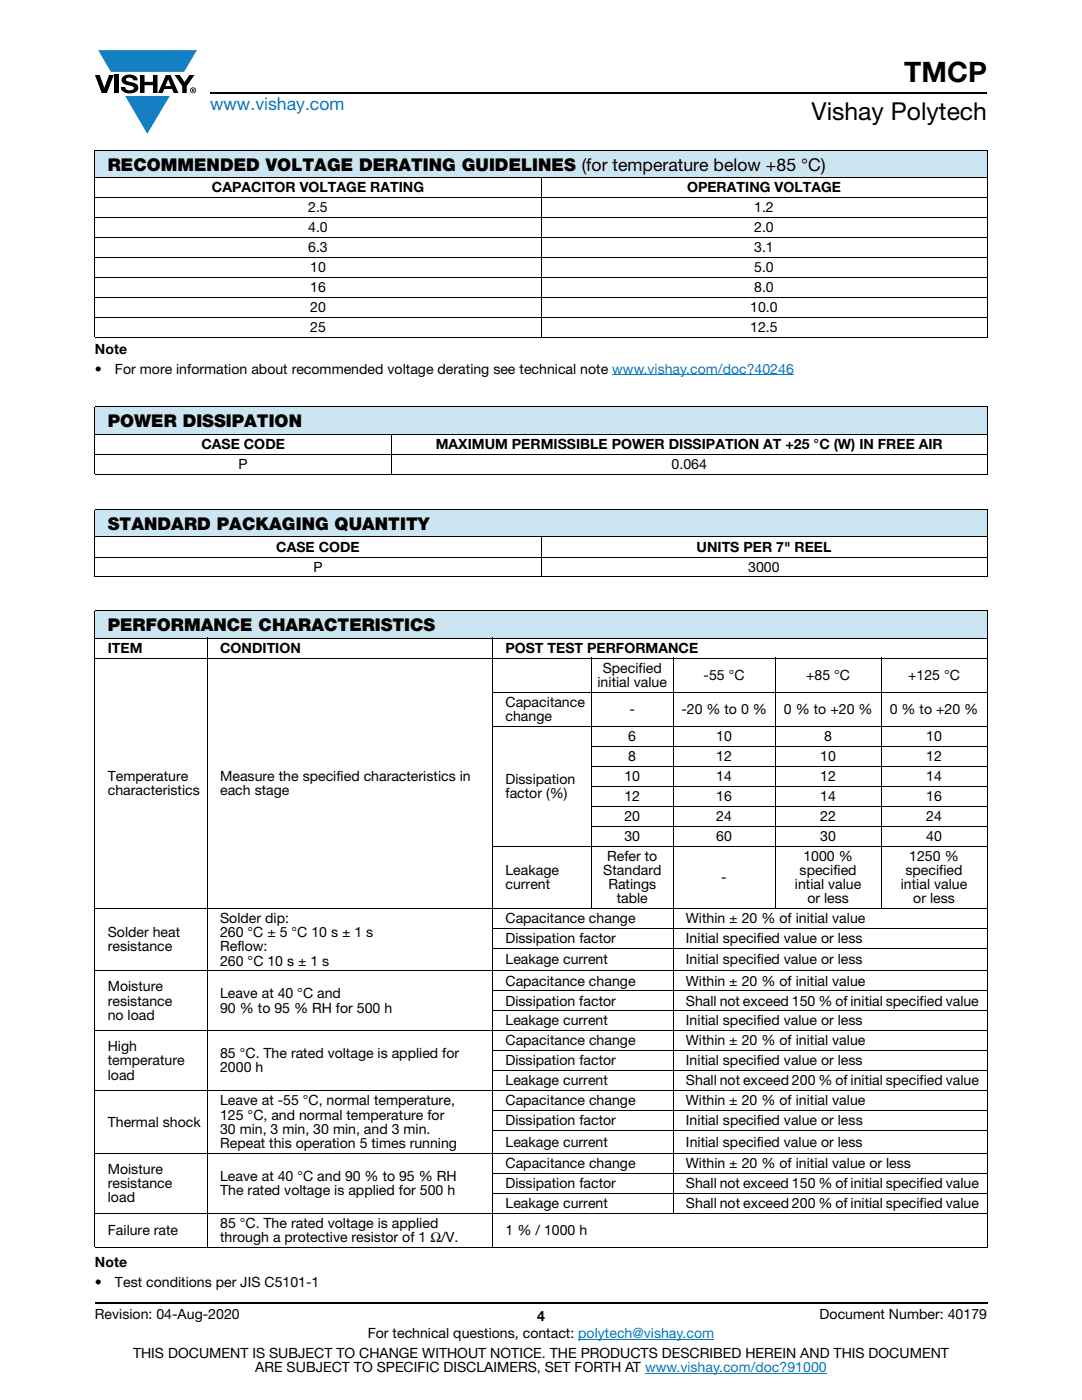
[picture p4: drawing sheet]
<svg xmlns="http://www.w3.org/2000/svg" width="216mm" height="279mm" viewBox="0 0 216 279" stroke-linecap="round" stroke-linejoin="round" font-family="sans-serif">
<defs><g id="words">
<text font-size="5.6" x="180.4" y="16.4">TMCP</text>
<text font-size="4.9" x="161.9" y="24">Vishay Polytech</text>
<text font-size="3.5" fill="#007ec4" x="42" y="21.9">www.vishay.com</text>
<g font-size="3.5">
<text x="21.5" y="34.1">RECOMMENDED VOLTAGE DERATING GUIDELINES (for temperature below +85 °C)</text>
<text x="21.5" y="85.3">POWER DISSIPATION</text>
<text x="21.5" y="105.8">STANDARD PACKAGING QUANTITY</text>
<text x="21.5" y="126">PERFORMANCE CHARACTERISTICS</text>
</g>
<g font-size="2.8">
<text x="42.3" y="38.4">CAPACITOR VOLTAGE RATING</text>
<text x="137.1" y="38.4">OPERATING VOLTAGE</text>
<text x="61.5" y="42.4">2.5</text>
<text x="61.5" y="46.4">4.0</text>
<text x="150.5" y="42.4">1.2</text>
<text x="150.5" y="46.4">2.0</text>
<text x="61.5" y="50.4">6.3</text>
<text x="150.5" y="50.4">3.1</text>
<text x="61.9" y="54.4">10</text>
<text x="61.9" y="58.3">16</text>
<text x="150.5" y="54.4">5.0</text>
<text x="150.5" y="58.3">8.0</text>
<text x="61.9" y="62.3">20</text>
<text x="149.7" y="62.3">10.0</text>
<text x="18.9" y="70.7">Note</text>
<text x="61.9" y="66.3">25</text>
<text x="149.7" y="66.3">12.5</text>
<text x="18.9" y="74.6">•</text>
<text x="22.9" y="74.6">For more information about recommended voltage derating see technical note www.vishay.com/doc?40246</text>
<text x="40.2" y="89.6">CASE CODE</text>
<text x="87" y="89.6">MAXIMUM PERMISSIBLE POWER DISSIPATION AT +25 °C (W) IN FREE AIR</text>
<text x="47.6" y="93.5">P</text>
<text x="134" y="93.5">0.064</text>
<text x="55.1" y="110.1">CASE CODE</text>
<text x="139" y="110.1">UNITS PER 7&quot; REEL</text>
<text x="62.5" y="114.1">P</text>
<text x="149.3" y="114.1">3000</text>
<text x="21.5" y="130.3">ITEM</text>
<text x="43.9" y="130.3">CONDITION</text>
<text x="100.8" y="130.3">POST TEST PERFORMANCE</text>
<text x="119.2" y="137.1">initial value</text>
<text x="120.3" y="134.2">Specified</text>
<text x="140.4" y="135.7">-55 °C</text>
<text x="160.9" y="135.7">+85 °C</text>
<text x="181.2" y="135.7">+125 °C</text>
<text x="100.9" y="141.1">Capacitance</text>
<text x="100.9" y="143.9">change</text>
<text x="125.6" y="142.5">-</text>
<text x="136" y="142.5">-20 % to 0 %</text>
<text x="156.4" y="142.5">0 % to +20 %</text>
<text x="177.6" y="142.5">0 % to +20 %</text>
<text x="125.4" y="147.9">6</text>
<text x="142.9" y="147.9">10</text>
<text x="164.5" y="147.9">8</text>
<text x="184.8" y="147.9">10</text>
<text x="21.5" y="155.8">Temperature</text>
<text x="43.9" y="155.8">Measure the specified characteristics in</text>
<text x="124.6" y="155.8">10</text>
<text x="125.4" y="151.8">8</text>
<text x="142.9" y="151.8">12</text>
<text x="142.9" y="155.8">14</text>
<text x="163.7" y="151.8">10</text>
<text x="163.7" y="155.8">12</text>
<text x="184.8" y="151.8">12</text>
<text x="184.8" y="155.8">14</text>
<text x="21.5" y="158.7">characteristics</text>
<text x="43.9" y="158.7">each stage</text>
<text x="100.9" y="156.4">Dissipation</text>
<text x="100.9" y="159.2">factor (%)</text>
<text x="124.6" y="159.8">12</text>
<text x="142.9" y="159.8">16</text>
<text x="163.7" y="159.8">14</text>
<text x="184.8" y="159.8">16</text>
<text x="124.6" y="163.8">20</text>
<text x="124.6" y="167.8">30</text>
<text x="142.9" y="163.8">24</text>
<text x="142.9" y="167.8">60</text>
<text x="163.7" y="163.8">22</text>
<text x="163.7" y="167.8">30</text>
<text x="184.8" y="163.8">24</text>
<text x="184.8" y="167.8">40</text>
<text x="121.2" y="171.8">Refer to</text>
<text x="160.3" y="171.8">1000 %</text>
<text x="181.4" y="171.8">1250 %</text>
<text x="100.9" y="174.6">Leakage</text>
<text x="100.9" y="177.4">current</text>
<text x="120.4" y="174.6">Standard</text>
<text x="121.4" y="177.4">Ratings</text>
<text x="143.9" y="176">-</text>
<text x="158.6" y="177.4">intial value</text>
<text x="159.6" y="174.6">specified</text>
<text x="179.7" y="177.4">intial value</text>
<text x="180.7" y="174.6">specified</text>
<text x="43.9" y="184.2">Solder dip:</text>
<text x="100.9" y="184.2">Capacitance change</text>
<text x="123.1" y="180.3">table</text>
<text x="136.9" y="184.2">Within ± 20 % of initial value</text>
<text x="161.1" y="180.3">or less</text>
<text x="182.2" y="180.3">or less</text>
<text x="21.5" y="187">Solder heat</text>
<text x="21.5" y="189.9">resistance</text>
<text x="43.9" y="187">260 °C ± 5 °C 10 s ± 1 s</text>
<text x="43.9" y="189.9">Reflow:</text>
<text x="100.9" y="188.2">Dissipation factor</text>
<text x="136.9" y="188.2">Initial specified value or less</text>
<text x="21.5" y="197.8">Moisture</text>
<text x="43.9" y="192.7">260 °C 10 s ± 1 s</text>
<text x="100.9" y="192.4">Leakage current</text>
<text x="100.9" y="196.7">Capacitance change</text>
<text x="136.9" y="196.7">Within ± 20 % of initial value</text>
<text x="136.9" y="192.4">Initial specified value or less</text>
<text x="21.5" y="200.7">resistance</text>
<text x="21.5" y="203.5">no load</text>
<text x="43.9" y="199.3">Leave at 40 °C and</text>
<text x="43.9" y="202.1">90 % to 95 % RH for 500 h</text>
<text x="100.9" y="200.7">Dissipation factor</text>
<text x="136.9" y="200.7">Shall not exceed 150 % of initial specified value</text>
<text x="21.5" y="209.8">High</text>
<text x="100.9" y="204.7">Leakage current</text>
<text x="100.9" y="208.6">Capacitance change</text>
<text x="136.9" y="208.6">Within ± 20 % of initial value</text>
<text x="136.9" y="204.7">Initial specified value or less</text>
<text x="21.5" y="212.6">temperature</text>
<text x="21.5" y="215.5">load</text>
<text x="43.9" y="211.2">85 °C. The rated voltage is applied for</text>
<text x="43.9" y="214">2000 h</text>
<text x="100.9" y="212.6">Dissipation factor</text>
<text x="136.9" y="212.6">Initial specified value or less</text>
<text x="43.9" y="220.6">Leave at -55 °C, normal temperature,</text>
<text x="100.9" y="216.6">Leakage current</text>
<text x="100.9" y="220.6">Capacitance change</text>
<text x="136.9" y="220.6">Within ± 20 % of initial value</text>
<text x="136.9" y="216.6">Shall not exceed 200 % of initial specified value</text>
<text x="21.5" y="224.8">Thermal shock</text>
<text x="43.9" y="223.4">125 °C, and normal temperature for</text>
<text x="43.9" y="226.2">30 min, 3 min, 30 min, and 3 min.</text>
<text x="100.9" y="224.6">Dissipation factor</text>
<text x="136.9" y="224.6">Initial specified value or less</text>
<text x="43.9" y="229.1">Repeat this operation 5 times running</text>
<text x="100.9" y="228.8">Leakage current</text>
<text x="100.9" y="233.1">Capacitance change</text>
<text x="136.9" y="233.1">Within ± 20 % of initial value or less</text>
<text x="136.9" y="228.8">Initial specified value or less</text>
<text x="21.5" y="234.2">Moisture</text>
<text x="21.5" y="237">resistance</text>
<text x="21.5" y="239.9">load</text>
<text x="43.9" y="235.6">Leave at 40 °C and 90 % to 95 % RH</text>
<text x="43.9" y="238.5">The rated voltage is applied for 500 h</text>
<text x="100.9" y="237">Dissipation factor</text>
<text x="136.9" y="237">Shall not exceed 150 % of initial specified value</text>
<text x="43.9" y="245">85 °C. The rated voltage is applied</text>
<text x="100.9" y="241">Leakage current</text>
<text x="136.9" y="241">Shall not exceed 200 % of initial specified value</text>
<text x="21.5" y="246.4">Failure rate</text>
<text x="43.9" y="247.8">through a protective resistor of 1 Ω/V.</text>
<text x="100.9" y="246.4">1 % / 1000 h</text>
<text x="18.9" y="252.9">Note</text>
<text x="18.9" y="256.8">•</text>
<text x="22.9" y="256.8">Test conditions per JIS C5101-1</text>
<text x="18.9" y="263.3">Revision: 04-Aug-2020</text>
<text x="107.2" y="263.6">4</text>
<text x="163.6" y="263.3">Document Number: 40179</text>
<text x="73.4" y="267.1">For technical questions, contact: polytech@vishay.com</text>
<text x="26.5" y="271">THIS DOCUMENT IS SUBJECT TO CHANGE WITHOUT NOTICE. THE PRODUCTS DESCRIBED HEREIN AND THIS DOCUMENT</text>
<text x="50.9" y="273.8">ARE SUBJECT TO SPECIFIC DISCLAIMERS, SET FORTH AT www.vishay.com/doc?91000</text>
</g>
</g></defs>
<g fill="#147fc3">
<path d="M19.6 10h19.7l-2.6 4.3h-1.1h-13.5z"/>
<path d="M25 19.2h8.9l-4.5 7.5z"/>
</g>
<g fill="#000">
<path d="M18.9 15h1l.9 2.5 1-2.5h.9l-1.4 3.6h-1zM22.9 15h.9v3.6h-.9zM24.6 15.3a2.1 2.1 0 0 1 2.8 .3l.1 .4h-.9a.79 .79 0 0 0-.7-.5 .79 .79 0 0 0-.8 .4l.3 .3 1 .2a1.08 1.08 0 0 1 1.2 1 1.08 1.08 0 0 1-1.1 1.2 1.73 1.73 0 0 1-2.4-1.2h.9a.96 .96 0 0 0 .8 .6 .96 .96 0 0 0 .9-.4 1.31 1.31 0 0 0-1.2-.6 1.03 1.03 0 0 1-1.1-.6 1.03 1.03 0 0 1 .2-1.1zM27.9 15h.9v1.3h1.7v-1.3h.9v3.6h-.9v-1.6h-1.7v1.6h-.9zM34.8 15h1.1l.9 1.4 1-1.4h1l-1.5 2.2v1.4h-.9v-1.4z"/>
<path d="M33.6 15.9l.5 1.3h-1.1zM33.1 15l-1.6 3.6h1l.3-.8h1.5l.3 .8h1l-1.6-3.6z"/>
<path d="M38.4 17.8h.2v.2h-.2zM38.3 17.7v.7h.1v-.3l.4 .3-.2-.3 .2-.2-.1-.2z"/>
<path d="M38.1 18a.46 .46 0 0 1 .9 0 .46 .46 0 0 1-.9 0zM37.9 18a.6 .6 0 0 0 1.2 0 .6 .6 0 0 0-1.2 0z"/>
</g>
<path d="M42 18.6h155M18.9 260h178.1" fill="none" stroke="#000" stroke-width=".36"/>
<path d="M122.2 74.8h36.2M115.4 267.3h27.1M128.7 274h36.3" fill="none" stroke="#007ec4" stroke-width=".2"/>
<g fill="#cce5f3">
<path d="M18.9 30h178.1v5.5h-178.1z"/>
<path d="M18.9 81.2h178.1v5.5h-178.1z"/>
<path d="M18.9 101.7h178.1v5.5h-178.1z"/>
<path d="M18.9 121.9h178.1v5.5h-178.1z"/>
</g>
<g fill="none" stroke="#000" stroke-width=".2">
<path d="M18.9 30h178.1M18.9 35.5h178.1M18.9 39.5h178.1M18.9 30.1v37.2M107.9 35.4v32.1M197 30.1v37.2M18.9 43.5h178.1M18.9 47.5h178.1M18.9 51.4h178.1M18.9 55.4h178.1M18.9 59.4h178.1M18.9 63.4h178.1"/>
<path d="M18.9 67.4h178.1M18.9 81.2h178.1M18.9 86.7h178.1M18.9 90.6h178.1M18.9 94.6h178.1M18.9 81.2v13.3M78.1 86.6v8.1M197 81.2v13.3M18.9 101.7h178.1M18.9 107.2h178.1M18.9 111.2h178.1M18.9 115.1h178.1"/>
<path d="M18.9 101.8v13.3M107.9 107.1v8.1M197 101.8v13.3M18.9 121.9h178.1M18.9 127.4h178.1M18.9 131.3h178.1M18.9 121.9v126.9M41.4 127.3v121.7M98.2 138.2h98.8M98.3 127.3v121.7M118 131.3v50.1M134.3 131.3v110.9"/>
<path d="M154.7 131.3v50.1M175.8 131.3v50.1M197 121.9v59.4M98.2 144.9h98.8M117.9 148.9h79.1M117.9 152.9h79.1M117.9 156.9h79.1M98.2 168.9h98.8M117.9 160.9h79.1M117.9 164.9h79.1M18.9 181.3h178.1M18.9 193.8h178.1"/>
<path d="M98.2 185.3h98.8M98.2 189.3h98.8M98.2 197.8h98.8M197 181.4v60.6M18.9 205.7h178.1M18.9 217.7h178.1M98.2 201.8h98.8M98.2 209.7h98.8M98.2 213.7h98.8M18.9 230.2h178.1M98.2 221.7h98.8M98.2 225.7h98.8"/>
<path d="M98.2 234.1h98.8M98.2 238.1h98.8M18.9 242.1h178.1M18.9 248.9h178.1M197 242.2v6.6"/>
</g>
<use href="#words"/>
</svg>
